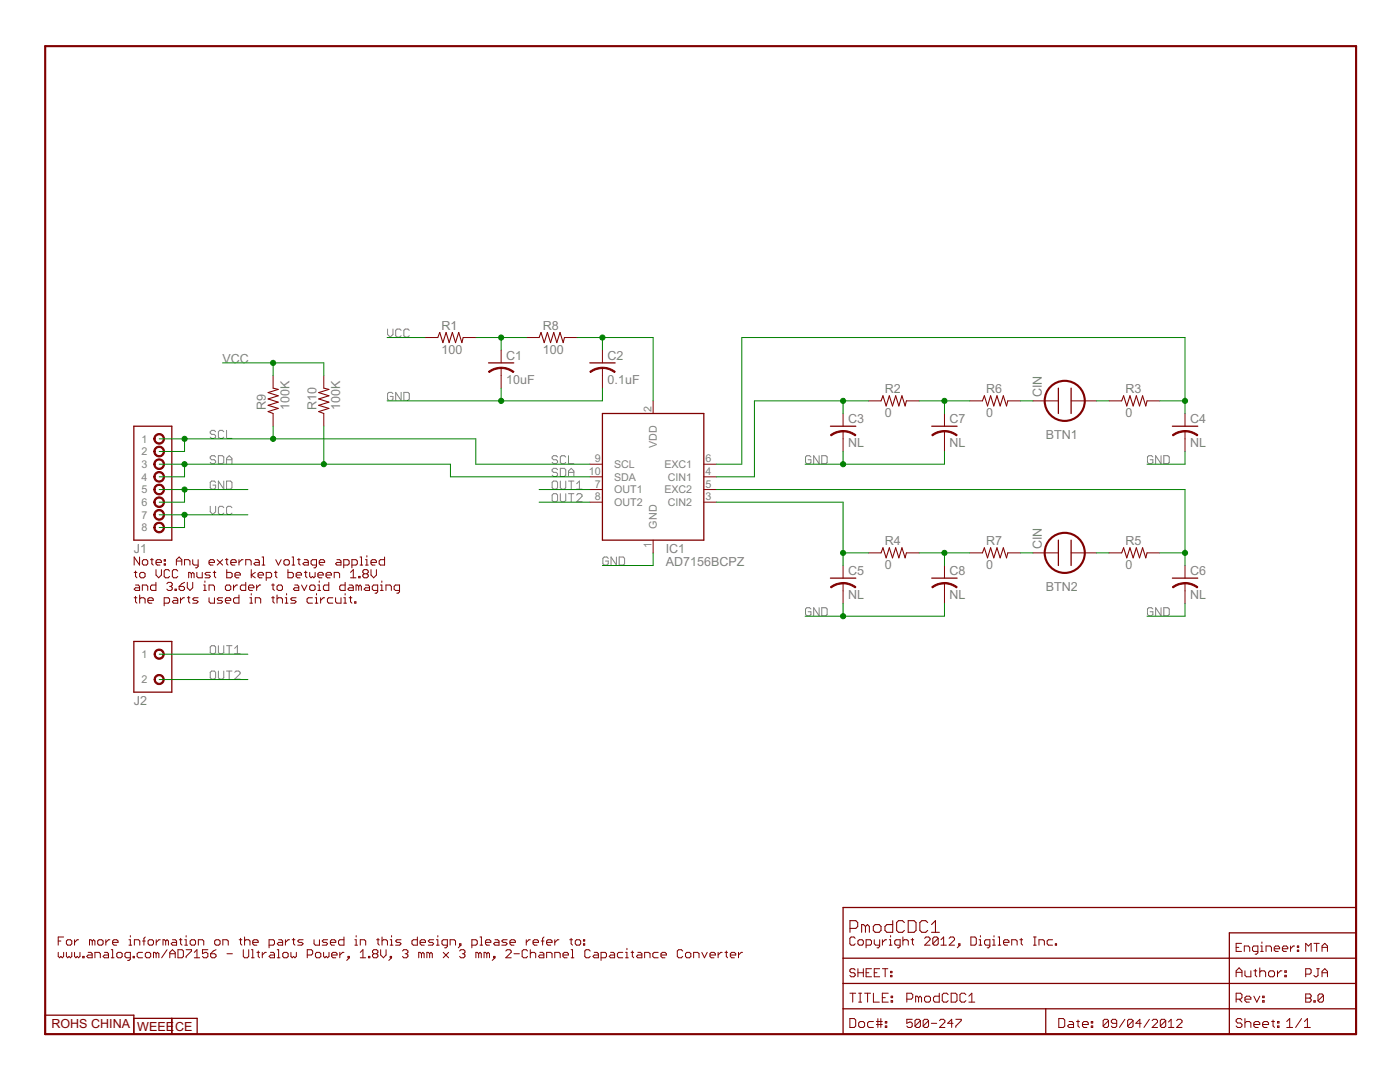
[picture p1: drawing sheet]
<svg xmlns="http://www.w3.org/2000/svg" width="279mm" height="216mm" viewBox="0 0 279 216" stroke-linecap="round" stroke-linejoin="round" font-family="sans-serif">
<defs><g id="words">
<g font-size="2.8" fill="#808080">
<text x="88.1" y="65.9">R1</text>
<text x="108.4" y="65.9">R8</text>
<text x="88.1" y="70.6">100</text>
<text x="101" y="71.8">C1</text>
<text x="108.4" y="70.6">100</text>
<text x="121.2" y="71.8">C2</text>
<text x="44.4" y="72.4">VCC</text>
<text x="101" y="76.6">10uF</text>
<text x="121.2" y="76.6">0.1uF</text>
<text x="53" y="81.8" transform="rotate(-90 53 81.8)">R9</text>
<text x="57.8" y="81.8" transform="rotate(-90 57.8 81.8)">100K</text>
<text x="63.1" y="81.8" transform="rotate(-90 63.1 81.8)">R10</text>
<text x="67.9" y="81.8" transform="rotate(-90 67.9 81.8)">100K</text>
<text x="176.6" y="83.3">0</text>
<text x="176.6" y="78.5">R2</text>
<text x="196.8" y="83.3">0</text>
<text x="196.8" y="78.5">R6</text>
<text x="208" y="79.2" transform="rotate(-90 208 79.2)">CIN</text>
<text x="224.6" y="83.3">0</text>
<text x="224.6" y="78.5">R3</text>
<text x="169.3" y="89.2">NL</text>
<text x="169.3" y="84.4">C3</text>
<text x="189.5" y="89.2">NL</text>
<text x="189.5" y="84.4">C7</text>
<text x="208.7" y="87.6">BTN1</text>
<text x="237.5" y="89.2">NL</text>
<text x="237.5" y="84.4">C4</text>
<text x="26.7" y="110.3">J1</text>
<text x="132.9" y="112.8">AD7156BCPZ</text>
<text x="132.9" y="110.3">IC1</text>
<text x="176.6" y="113.6">0</text>
<text x="176.6" y="108.8">R4</text>
<text x="196.8" y="113.6">0</text>
<text x="196.8" y="108.8">R7</text>
<text x="208" y="109.6" transform="rotate(-90 208 109.6)">CIN</text>
<text x="224.6" y="113.6">0</text>
<text x="224.6" y="108.8">R5</text>
<text x="169.3" y="119.5">NL</text>
<text x="169.3" y="114.7">C5</text>
<text x="189.5" y="119.5">NL</text>
<text x="189.5" y="114.7">C8</text>
<text x="208.7" y="117.9">BTN2</text>
<text x="237.5" y="119.5">NL</text>
<text x="237.5" y="114.7">C6</text>
<text x="26.7" y="140.6">J2</text>
</g>
<g font-size="2.8" fill="#800000">
<text x="10.3" y="205.1">ROHS CHINA</text>
<text x="27.3" y="205.7">WEEE</text>
<text x="34.9" y="205.7">CE</text>
</g>
<g font-size="2.4" fill="#808080">
<text x="130" y="82.2" transform="rotate(-90 130 82.2)">2</text>
<text x="28.3" y="88.3">1</text>
<text x="131.1" y="89.3" transform="rotate(-90 131.1 89.3)">VDD</text>
<text x="28.3" y="90.9">2</text>
<text x="28.3" y="93.4">3</text>
<text x="28.3" y="95.9">4</text>
<text x="117.5" y="94.8">10</text>
<text x="118.7" y="92.3">9</text>
<text x="122.6" y="93.4">SCL</text>
<text x="122.6" y="95.9">SDA</text>
<text x="132.6" y="93.4">EXC1</text>
<text x="133.3" y="95.9">CIN1</text>
<text x="140.8" y="92.3">6</text>
<text x="140.8" y="94.8">4</text>
<text x="28.3" y="98.4">5</text>
<text x="28.3" y="101">6</text>
<text x="118.7" y="97.3">7</text>
<text x="118.7" y="99.8">8</text>
<text x="122.6" y="98.4">OUT1</text>
<text x="122.6" y="101">OUT2</text>
<text x="132.6" y="98.4">EXC2</text>
<text x="133.3" y="101">CIN2</text>
<text x="140.8" y="97.3">5</text>
<text x="140.8" y="99.8">3</text>
<text x="28.3" y="103.5">7</text>
<text x="28.3" y="106">8</text>
<text x="131.1" y="105.5" transform="rotate(-90 131.1 105.5)">GND</text>
<text x="130" y="109.3" transform="rotate(-90 130 109.3)">1</text>
<text x="28.3" y="131.3">1</text>
<text x="28.3" y="136.4">2</text>
</g>
</g></defs>
<g fill="none" stroke="#808080" stroke-width=".2">
<path d="M77.3 65.7v1l.6 .6 .5-.6v-1M78.4 78.5l-.3-.2h-.5l-.3 .2v1.1l.3 .3h.5l.3-.3v-.5h-.5M80.1 65.9l-.3-.2h-.6l-.2 .2v1.1l.2 .3h.6l.3-.3M80.1 78.3v1.6l-1.1-1.6v1.6M80.6 78.3h.8l.3 .2v1.1l-.3 .3h-.8zM81.7 65.9l-.3-.2h-.5l-.3 .2v1.1l.3 .3h.5l.3-.3M43 91.2l-.2-.3h-.6l-.2 .3v.3l.2 .2h.6l.2 .3v.3l-.2 .2h-.6l-.2-.2M43 86.1l-.2-.2h-.6l-.2 .2v.3l.2 .3h.6l.2 .3v.2l-.2 .3h-.6l-.2-.3M43 96.2l-.2-.2h-.6l-.2 .2v1.1l.2 .3h.6l.2-.3v-.5h-.5M43.6 90.9h.8l.3 .3v1.1l-.3 .2h-.8zM44.7 86.1l-.3-.2h-.5l-.3 .2v1.1l.3 .3h.5l.3-.3M44.7 96v1.6l-1.1-1.6v1.6"/>
<path d="M45.2 91.7h1.1M45.2 85.9v1.6h1.1M45.2 92.5v-1l.5-.6 .6 .6v1M45.2 96h.8l.3 .2v1.1l-.3 .3h-.8zM110.2 96.2l.3-.2h.5l.3 .2v1.1l-.3 .3h-.5l-.3-.3zM110.5 98.5h.5l.3 .3v1.1l-.3 .2h-.5l-.3-.2v-1.1zM111.3 91.2l-.3-.3h-.5l-.3 .3v.3l.3 .2h.5l.3 .3v.3l-.3 .2h-.5l-.3-.2M111.3 93.7l-.3-.2h-.5l-.3 .2v.3l.3 .3h.5l.3 .2v.3l-.3 .3h-.5l-.3-.3M111.8 93.5h.8l.3 .2v1.1l-.3 .3h-.8zM111.8 96v1.3l.3 .3h.5l.3-.3v-1.3M111.8 98.5v1.4l.3 .2h.5l.3-.2v-1.4M112.9 91.2l-.3-.3h-.5l-.3 .3v1.1l.3 .2h.5l.3-.2"/>
<path d="M113.5 90.9v1.6h1M113.5 95.1v-1.1l.5-.5 .5 .5v1.1M113.5 94.3h1M113.5 96h1M113.5 98.5h1M114 96v1.6M114 98.5v1.6M115.1 97.6h1.1M115.1 96.5l.5-.5v1.6M115.1 98.8l.3-.3h.5l.3 .3v.2l-1.1 1.1h1.1M161.8 91.2l-.2-.3h-.6l-.2 .3v1.1l.2 .2h.6l.2-.2v-.6h-.5M163.5 90.9v1.6l-1.1-1.6v1.6"/>
<path d="M164 90.9h.8l.3 .3v1.1l-.3 .2h-.8zM230.1 91.2l-.3-.3h-.5l-.3 .3v1.1l.3 .2h.5l.3-.2v-.6h-.6M231.7 90.9v1.6l-1.1-1.6v1.6M232.3 90.9h.8l.2 .3v1.1l-.2 .2h-.8zM42 101v1.1l.5 .6 .5-.6v-1.1M44.7 101.3l-.3-.3h-.5l-.3 .3v1.1l.3 .3h.5l.3-.3M46.3 101.3l-.3-.3h-.5l-.3 .3v1.1l.3 .3h.5l.3-.3M121.4 111.4l-.3-.3h-.5l-.3 .3v1.1l.3 .3h.5l.3-.3v-.5h-.6M123 111.1v1.7l-1.1-1.7v1.7M123.6 111.1h.8l.3 .3v1.1l-.3 .3h-.8zM42 134.2l.2-.3h.6l.2 .3v1l-.2 .3h-.6l-.2-.3zM42.2 128.8h.6l.2 .3v1.1l-.2 .3h-.6l-.2-.3v-1.1z"/>
<path d="M43.6 128.8v1.4l.3 .3h.5l.3-.3v-1.4M43.6 133.9v1.3l.3 .3h.5l.3-.3v-1.3M45.2 128.8h1.1M45.2 133.9h1.1M45.7 128.8v1.7M45.7 133.9v1.6M46.8 130.5h1.1M46.8 134.2l.3-.3h.5l.3 .3v.2l-1.1 1.1h1.1M46.8 129.4l.6-.6v1.7M161.8 121.5l-.2-.2h-.6l-.2 .2v1.1l.2 .3h.6l.2-.3v-.5h-.5M163.5 121.3v1.6l-1.1-1.6v1.6M164 121.3h.8l.3 .2v1.1l-.3 .3h-.8z"/>
<path d="M230.1 121.5l-.3-.2h-.5l-.3 .2v1.1l.3 .3h.5l.3-.3v-.5h-.6M231.7 121.3v1.6l-1.1-1.6v1.6M232.3 121.3h.8l.2 .2v1.1l-.2 .3h-.8z"/>
</g>
<g fill="none" stroke="#800000" stroke-width=".2">
<path d="M54.5 74.9v2.5M64.6 74.9v2.5M84.8 67.4h2.6M92.4 67.4h2.6M100 69.9v2.5M100 73.4v4M105.1 67.4h2.5M112.6 67.4h2.6M120.2 69.9v2.5M120.2 73.4v4M130.3 80v2.5M173.3 80h2.5"/>
<path d="M180.9 80h2.5M193.5 80h2.6M201.1 80h2.5M206.2 80h5M213.8 80h5M221.3 80h2.6M228.9 80h2.6M54.5 82.5v2.5M64.6 82.5v2.5M117.7 92.6h2.5M117.7 97.7h2.5M117.7 95.1h2.5"/>
<path d="M140.5 92.6h2.5M140.5 97.7h2.5M140.5 95.1h2.5M168.3 82.5v2.5M168.3 86v4.1M188.5 82.5v2.5M188.5 86v4.1M236.5 82.5v2.5M236.5 86v4.1M26.8 114.2h.5M26.8 119.3h.5M27.1 116.7h.5l.3 .3v.8h-.8l-.3-.2 .3-.3h.8"/>
<path d="M27.1 113.9v1.1l.2 .3M27.1 119v1.1l.2 .3M27.9 111.1v1.7l-1.1-1.7v1.7M27.9 114.5l.3-.3h.5l.3 .3v.5l-.3 .3h-.5l-.3-.3zM27.9 119.5l.3-.2h.5l.3 .2v.9M27.9 118.7v1.7M28.4 112l.3-.3h.5l.3 .3v.5l-.3 .3h-.5l-.3-.3zM28.4 117.8v-1.1h.8l.3 .3v.8M29.5 119.8h1.1v-.3l-.3-.2h-.5l-.3 .2v.6l.3 .3h.5M30 111.7h.6M30.3 111.4v1.1l.3 .3M31.1 116.2v1.6h-.8l-.3-.2v-.6l.3-.3h.8"/>
<path d="M31.1 112.2h1.1v-.2l-.3-.3h-.5l-.3 .3v.5l.3 .3h.5M31.1 113.7v1l.6 .6 .5-.6v-1M32.8 112.5h.2v.3h-.2zM32.8 111.7h.2v.3h-.2zM33.3 116.5l.3-.3h.5l.3 .3v.2l-.3 .3M33.8 113.9l-.2-.2h-.6l-.2 .2v1.1l.2 .3h.6l.2-.3M33.8 117h.3M34.1 117l.3 .3v.3l-.3 .2h-.5l-.3-.2M34.6 119.3h.6l.3 .2v.9h-.9l-.2-.3 .2-.3h.9M34.9 117.6h.3v.2h-.3zM35.2 112h1.1M35.2 112.8v-1.1l.6-.6 .5 .6v1.1"/>
<path d="M35.5 113.9l-.3-.2h-.6l-.2 .2v1.1l.2 .3h.6l.3-.3M35.8 117h.8l.2 .3v.3l-.2 .2h-.6l-.2-.2zM36 119.3v1.1M36.8 112.8v-1.1h.8l.3 .3v.8M36.8 116.2l-.5 .3-.5 .5M36.8 119.3h-.2l-.6 .5M37.4 116.2v1.1l.5 .5 .6-.5v-1.1M37.4 119.3h.5M37.7 119v1.1l.2 .3M38.2 114.5l-.3-.3h-.2v1.1M38.2 114.5v.8M38.2 114.5l.3-.3 .2 .3v.8"/>
<path d="M38.5 111.7v.8l.2 .3h.8M39.3 114.2v.8l.2 .3h.9v-1.1M39.5 111.7v1.3l-.2 .3h-.3M39.5 119.3h-.8l-.2 .2 .2 .3h.6l.2 .3-.2 .3h-.8M40.6 116.7h.3v1.1M40.6 117.8h.6M40.9 115.9v.3M41.7 112.2h1.1v-.2l-.3-.3h-.5l-.3 .3v.5l.3 .3h.5M41.7 117.8v-1.1h.8l.3 .3v.8M41.7 119.3v.8l.3 .3h.8v-1.1M42 114.2h-.8l-.3 .3 .3 .2h.5l.3 .3-.3 .3h-.8M42.5 114.2h.6"/>
<path d="M42.8 113.9v1.1l.3 .3M43.3 111.7l1.1 1.1M44.4 111.7l-1.1 1.1M44.4 119.3h-.8l-.3 .2 .3 .3h.6l.2 .3-.2 .3h-.9M45 111.7h.5M45 119.8h1.1v-.3l-.3-.2h-.5l-.3 .2v.6l.3 .3h.5M45 117l.3-.3h.5l.3 .3v.6l-.3 .2h-.5l-.3-.2zM45.3 111.4v1.1l.2 .3M45.3 113.7v1.6h.8l.2-.3v-.5l-.2-.3h-.8M46.1 112.2h1v-.2l-.2-.3h-.6l-.2 .3v.5l.2 .3h.6M46.6 116.7v1.1M46.9 114.7h1.1v-.2l-.3-.3h-.5l-.3 .3v.5l.3 .3h.5"/>
<path d="M47.4 116.7h-.3l-.5 .6M47.7 111.7v1.1M47.7 118.7v1.7h-.8l-.3-.3v-.6l.3-.2h.8M48.5 111.7h-.3l-.5 .5M49 112.8v-1.1h.9l.2 .3v.8M49 116.2v1.6h-.8l-.2-.2v-.6l.2-.3h.8M49.6 117.3h1.1v-.3l-.3-.3h-.5l-.3 .3v.6l.3 .2h.5M49.9 119.3h.2v1.1M50.1 113.7v1.6M50.1 118.4v.3M50.9 111.7h.6l.3 .3v.8h-.9l-.2-.3 .2-.3h.9M50.9 114.2l-.8 .5 .8 .6"/>
<path d="M51.2 116.7v1.1M51.5 114.7h1.1v-.2l-.3-.3h-.5l-.3 .3v.5l.3 .3h.5M52 116.7h-.2l-.6 .6M52.3 112.8h.6M52.3 111.1h.3v1.7M53.1 115.3h.8l.3-.3v-.5l-.3-.3h-.8v1.6M54.2 116.7h.6M54.2 119.3h.6M54.5 116.5v1.1l.3 .2M54.5 119v1.1l.3 .3M54.8 114.2h.5M55 111.7l.6 1.1 .5-1.1"/>
<path d="M55 113.9v1.1l.3 .3M55.3 119.5l.3-.2h.5l.3 .2v.9M55.3 118.7v1.7M55.6 116.7h.5l.3 .3v.6l-.3 .2h-.5l-.3-.2v-.6zM56.9 111.7h.6l.2 .3v.5l-.2 .3h-.6l-.2-.3v-.5zM56.9 119.3h.3v1.1M57.2 118.4v.3M57.5 113.7v1.6h.8l.2-.3v-.5l-.2-.3h-.8M58.3 112.8h.5M58.3 111.1h.2v1.7M58.8 116.7h.6l.2 .3v.8h-.8l-.3-.2 .3-.3h.8M59.1 114.7h1.1v-.2l-.3-.3h-.5l-.3 .3v.5l.3 .3h.5"/>
<path d="M59.1 119.3h-.8l-.3 .2 .3 .3h.5l.3 .3-.3 .3h-.8M59.4 111.7h.5M59.6 111.4v1.1l.3 .3M60.2 116.7l.5 1.1 .6-1.1M60.7 111.7h.6l.2 .3v.8h-.8l-.2-.3 .2-.3h.8M60.7 114.2h.6M61 113.9v1.1l.3 .3M61.8 114.2v.8l.3 .3 .3-.3 .2 .3 .3-.3v-.8M62.1 116.7h.5l.3 .3v.6l-.3 .2h-.5l-.3-.2v-.6zM62.4 119.3h-.9l-.2 .2v.6l.2 .3h.9M62.9 119.3h.3v1.1M63.2 112.8h-.8l-.3-.3v-.5l.3-.3h.8v1.3l-.3 .3h-.3"/>
<path d="M63.2 118.4v.3M63.4 116.7h.3v1.1M63.4 114.7h1.1v-.2l-.2-.3h-.6l-.3 .3v.5l.3 .3h.6M63.4 117.8h.6M63.7 112.2h1.1v-.2l-.3-.3h-.5l-.3 .3v.5l.3 .3h.5M63.7 115.9v.3M64 119.3v1.1M64.8 119.3h-.3l-.5 .5M65.1 114.7h1v-.2l-.2-.3h-.6l-.2 .3v.5l.2 .3h.6M65.6 116.2v1.6h-.8l-.3-.2v-.6l.3-.3h.8M66.4 119.3h-.8l-.3 .2v.6l.3 .3h.8M66.7 115.3v-1.1h.8l.3 .3v.8"/>
<path d="M67 119.3v.8l.2 .3h.9v-1.1M67.2 111.7h.6l.3 .3v.8h-.9l-.2-.3 .2-.3h.9M68.6 112.8h.8l.3-.3v-.5l-.3-.3h-.8v1.6M68.6 119.3h.3v1.1M68.9 116.2v1.6h-.8l-.3-.2v-.6l.3-.3h.8M68.9 118.4v.3M69.7 116.7h.5l.3 .3v.8h-.8l-.3-.2 .3-.3h.8M69.7 119.3h.5M70 115.3h1M70 114.2l.5-.5v1.6M70 119v1.1l.2 .3M70.2 112.8h.8l.3-.3v-.5l-.3-.3h-.8v1.6"/>
<path d="M71.6 115h.3v.3h-.3zM71.6 117v.8M71.6 117l-.3-.3h-.2v1.1M71.6 117l.3-.3 .2 .3v.8M71.9 112.8h.5M71.9 111.1h.2v1.7M72.7 114.5l-.3 .2v.3l.3 .3h.5l.3-.3v-.3l-.3-.2M72.7 114.5l-.3-.3v-.3l.3-.2h.5l.3 .2v.3l-.3 .3M72.7 114.5h.5M72.9 112.8h.6M72.9 111.7h.3v1.1M72.9 116.7h.6l.2 .3v.8h-.8l-.2-.2 .2-.3h.8"/>
<path d="M73.2 110.9v.2M74 112.2h1.1v-.2l-.3-.3h-.5l-.3 .3v.5l.3 .3h.5M74 113.7v1l.6 .6 .5-.6v-1M75.4 117.8h-.8l-.3-.2v-.6l.3-.3h.8v1.4l-.3 .3h-.3M75.9 116.7h.3v1.1M75.9 117.8h.6M76.2 115.9v.3M76.8 111.1v1.7h-.9l-.2-.3v-.5l.2-.3h.9M77 117.8v-1.1h.8l.3 .3v.8M79.7 117.8h-.8l-.2-.2v-.6l.2-.3h.8v1.4l-.2 .3h-.3M117.7 100.2h2.5M130.3 107.8v2.5"/>
<path d="M140.5 100.2h2.5M168.3 112.8v2.6M168.3 116.4v4M173.3 110.3h2.5M180.9 110.3h2.5M188.5 112.8v2.6M188.5 116.4v4M193.5 110.3h2.6M201.1 110.3h2.5M206.2 110.3h5M213.8 110.3h5M221.3 110.3h2.6"/>
<path d="M228.9 110.3h2.6M236.5 112.8v2.6M236.5 116.4v4M32.8 120.4h.8l.2-.3v-.6l-.2-.2h-.8v1.6M49.9 120.4h.5M50.9 120.4v-1.1h.9l.2 .2v.9M56.9 120.4h.6M62.9 120.4h.5M68.6 120.4h.6M70.8 120.1h.2v.3h-.2zM11.6 190v.8l.3 .3 .2-.3 .3 .3 .3-.3v-.8M11.6 187.8h.5"/>
<path d="M12.7 187h-1.1v1.6M13.3 187.8l.2-.3h.6l.2 .3v.5l-.2 .3h-.6l-.2-.3zM13.3 190v.8l.2 .3 .3-.3 .3 .3 .2-.3v-.8M14.9 187.5v1.1M14.9 190v.8l.3 .3 .2-.3 .3 .3 .3-.3v-.8M15.7 187.5h-.3l-.5 .5M16.5 190.8h.3v.3h-.3zM17.6 190h.5l.3 .3v.8h-.8l-.3-.3 .3-.2h.8M18.4 187.8l-.3-.3h-.2v1.1M18.4 187.8v.8M18.4 187.8l.3-.3 .2 .3v.8M18.9 191.1v-1.1h.9l.2 .3v.8"/>
<path d="M19.5 187.8l.3-.3h.5l.3 .3v.5l-.3 .3h-.5l-.3-.3zM20.8 190h.6l.3 .3v.8h-.9l-.2-.3 .2-.2h.9M21.1 187.5v1.1M21.9 187.5h-.2l-.6 .5M22.2 189.5h.3v1.6M22.2 191.1h.6M22.5 188h1.1v-.2l-.3-.3h-.5l-.3 .3v.5l.3 .3h.5M23.6 190h.5l.3 .3v.5l-.3 .3h-.5l-.3-.3v-.5zM25.7 188.6h.6M25.7 187.5h.3v1.1M26 186.7v.3M26 191.1h-.8l-.3-.3v-.5l.3-.3h.8v1.4l-.3 .2h-.2"/>
<path d="M26.6 190.8h.2v.3h-.2zM26.8 188.6v-1.1h.8l.3 .3v.8M28.4 187.8h.6M28.4 190h-.8l-.2 .3v.5l.2 .3h.8M29 187l-.3 .2v1.4M29.3 190h.5l.3 .3v.5l-.3 .3h-.5l-.3-.3v-.5zM29.5 187.8l.3-.3h.6l.2 .3v.5l-.2 .3h-.6l-.3-.3zM31.2 190.3v.8M31.2 190.3l-.3-.3h-.3v1.1M31.2 190.3l.2-.3 .3 .3v.8M31.2 187.5v1.1M32 187.5h-.3l-.5 .5"/>
<path d="M33.1 187.8l-.3-.3h-.3v1.1M33.1 187.8v.8M33.1 187.8l.2-.3 .3 .3v.8M33.3 189.5l-1 1.6M33.9 191.1v-1.1l.5-.5 .6 .5v1.1M33.9 190.3h1.1M34.4 187.5h.6l.2 .3v.8h-.8l-.2-.3 .2-.3h.8M35.5 189.5h.8l.3 .3v1l-.3 .3h-.8zM35.8 187.5h.5M36 187.2v1.1l.3 .3M36.9 188.6h.5M36.9 187.5h.2v1.1"/>
<path d="M37.1 186.7v.3M37.1 189.5h1.1v.3l-1.1 1v.3M38 187.8l.2-.3h.6l.2 .3v.5l-.2 .3h-.6l-.2-.3zM38.8 191.1h1.1M38.8 190l.5-.5v1.6M39.6 188.6v-1.1h.8l.3 .3v.8M41.5 189.5h-1.1v.8l.5-.3h.3l.3 .3v.5l-.3 .3h-.5l-.3-.3M42 190.3h.8l.3 .3v.2l-.3 .3h-.5l-.3-.3zM42.8 187.8l.3-.3h.5l.3 .3v.5l-.3 .3h-.5l-.3-.3zM43.1 189.5l-.5 .3-.6 .5M44.5 188.6v-1.1h.8l.3 .3v.8M45.3 190.3h1.1"/>
<path d="M47.7 187.5h.6M48 187.2v1.1l.3 .3M48.6 189.5v1.3l.2 .3h.6l.2-.3v-1.3M48.8 187.8l.3-.3h.5l.3 .3v.8M48.8 187v1.6M50.2 189.5h.2v1.6M50.2 191.1h.5M50.4 188h1.1v-.2l-.2-.3h-.6l-.3 .3v.5l.3 .3h.6M51.3 190h.5M51.5 189.8v1l.3 .3M52.3 190v1.1M53.1 190h-.2l-.6 .6"/>
<path d="M53.7 188.6h.8l.3-.3v-.5l-.3-.3h-.8v1.6M54 190h.5l.3 .3v.8h-.8l-.3-.3 .3-.2h.8M55.3 191.1h.6M55.3 189.5h.3v1.6M55.6 187.5h.6l.2 .3v.8h-.8l-.3-.3 .3-.3h.8M56.7 190h.5l.3 .3v.5l-.3 .3h-.5l-.3-.3v-.5zM57 187.5v1.1M57.8 187.5h-.3l-.5 .5M58.1 190v.8l.2 .3 .3-.3 .3 .3 .2-.3v-.8M58.3 187.5h.6M58.6 187.2v1.1l.3 .3M60.5 187.5h-.8l-.3 .3 .3 .2h.5l.3 .3-.3 .3h-.8"/>
<path d="M61.3 190.6h.8l.3-.3v-.5l-.3-.3h-.8v1.6M62.7 187.5v.8l.2 .3h.9v-1.1M63.2 190h.6l.2 .3v.5l-.2 .3h-.6l-.3-.3v-.5zM64.6 190v.8l.2 .3 .3-.3 .3 .3 .3-.3v-.8M65.4 187.5h-.8l-.3 .3 .3 .2h.5l.3 .3-.3 .3h-.8M65.9 188h1.1v-.2l-.3-.3h-.5l-.3 .3v.5l.3 .3h.5M66.2 190.6h1.1v-.3l-.3-.3h-.5l-.3 .3v.5l.3 .3h.5M67.8 190v1.1M68.6 187v1.6h-.8l-.2-.3v-.5l.2-.3h.8M68.6 190h-.2l-.6 .6M69.4 190.8h.3v.3h-.3zM69.7 191.1l-.5 .5"/>
<path d="M70.8 188.6h.6M70.8 187.5h.3v1.1M71.1 186.7v.3M71.9 188.6v-1.1h.8l.3 .3v.8M71.9 191.1h1.1M71.9 190l.5-.5v1.6M73.5 190.8h.3v.3h-.3zM74.6 190.3l-.3-.3v-.2l.3-.3h.6l.2 .3v.2l-.2 .3M74.6 190.3l-.3 .3v.2l.3 .3h.6l.2-.3v-.2l-.2-.3M74.6 190.3h.6M75.2 187.5h.5M75.4 187.2v1.1l.3 .3"/>
<path d="M76 189.5v1.1l.5 .5 .5-.5v-1.1M76.2 187.8l.3-.3h.5l.3 .3v.8M76.2 187v1.6M77.9 188.6h.5M77.9 187.5h.2v1.1M77.9 190.8h.2v.3h-.2zM78.1 186.7v.3M78.1 191.1l-.5 .5M80 187.5h-.8l-.2 .3 .2 .2h.6l.2 .3-.2 .3h-.8M80.3 189.8l.3-.3h.5l.3 .3v.2l-.3 .3M80.9 190.3h.2M81.1 190.3l.3 .3v.2l-.3 .3h-.5l-.3-.3"/>
<path d="M83.3 187v1.6h-.8l-.3-.3v-.5l.3-.3h.8M83.8 188h1.1v-.2l-.2-.3h-.6l-.3 .3v.5l.3 .3h.6M84.1 190.3l-.3-.3h-.2v1.1M84.1 190.3v.8M84.1 190.3l.3-.3 .2 .3v.8M85.7 190.3l-.2-.3h-.3v1.1M85.7 190.3v.8M85.7 190.3l.3-.3 .3 .3v.8M86.6 187.5h-.9l-.2 .3 .2 .2h.6l.3 .3-.3 .3h-.8M87.1 188.6h.6M87.1 187.5h.3v1.1M87.4 186.7v.3"/>
<path d="M88.5 190l1 1.1M89.3 188.6h-.8l-.3-.3v-.5l.3-.3h.8v1.3l-.3 .3h-.3M89.5 190l-1 1.1M89.8 188.6v-1.1h.8l.3 .3v.8M91.7 188.3h.3v.3h-.3zM91.7 189.8l.3-.3h.5l.3 .3v.2l-.3 .3M92 188.6l-.5 .5M92.3 190.3h.2M92.5 190.3l.3 .3v.2l-.3 .3h-.5l-.3-.3M94.2 188.6h.8l.2-.3v-.5l-.2-.3h-.8v1.6M95.5 190.3l-.3-.3h-.2v1.1M95.5 190.3v.8"/>
<path d="M95.5 190.3l.3-.3 .3 .3v.8M95.8 187h.3v1.6M95.8 188.6h.5M96.9 188h1.1v-.2l-.3-.3h-.5l-.3 .3v.5l.3 .3h.5M97.2 190.3l-.3-.3h-.3v1.1M97.2 190.3v.8M97.2 190.3l.2-.3 .3 .3v.8M98.5 190.8h.3v.3h-.3zM98.8 187.5h.5l.3 .3v.8h-.8l-.3-.3 .3-.3h.8M98.8 191.1l-.6 .5M100.9 189.8l.3-.3h.6l.2 .3v.2l-1.1 1.1h1.1M101.2 187.5h-.8l-.3 .3 .3 .2h.5l.3 .3-.3 .3h-.8"/>
<path d="M101.8 188h1v-.2l-.2-.3h-.6l-.2 .3v.5l.2 .3h.6M102.6 190.3h1.1M105 187.5v1.1M105.3 189.8l-.3-.3h-.5l-.3 .3v1l.3 .3h.5l.3-.3M105.8 187.5h-.2l-.6 .5M105.8 190.3l.3-.3h.6l.2 .3v.8M105.8 189.5v1.6M106.4 188h1.1v-.2l-.3-.3h-.5l-.3 .3v.5l.3 .3h.5M107.7 190h.6l.2 .3v.8h-.8l-.2-.3 .2-.2h.8M108 187.8h.6M108.6 187l-.3 .2v1.4M109.1 188h1.1v-.2l-.3-.3h-.5l-.3 .3v.5l.3 .3h.5"/>
<path d="M109.1 191.1v-1.1h.8l.3 .3v.8M110.7 187.5v1.1M110.7 191.1v-1.1h.8l.3 .3v.8M111.5 187.5h-.2l-.6 .5M112.4 190.6h1v-.3l-.2-.3h-.6l-.2 .3v.5l.2 .3h.6M113.7 187.5h.6M114 187.2v1.1l.3 .3M114 191.1h.5M114 189.5h.3v1.6M114.8 187.8l.3-.3h.5l.3 .3v.5l-.3 .3h-.5l-.3-.3zM116.4 188.3h.3v.3h-.3zM116.4 187.5h.3v.3h-.3z"/>
<path d="M117.8 189.8l-.3-.3h-.5l-.3 .3v1l.3 .3h.5l.3-.3M118.6 190h.5l.3 .3v.8h-.8l-.3-.3 .3-.2h.8M120 191.1h.8l.2-.3v-.5l-.2-.3h-.8v1.6M121.9 190h.5l.3 .3v.8h-.8l-.3-.3 .3-.2h.8M124.3 190h-.8l-.3 .3v.5l.3 .3h.8M124.8 191.1h.6M124.8 190h.3v1.1M125.1 189.2v.3M125.9 190h.6M126.2 189.8v1l.3 .3M127.3 190h.5l.3 .3v.8h-.8l-.3-.3 .3-.2h.8M128.7 191.1v-1.1h.8l.2 .3v.8"/>
<path d="M131.4 190h-.8l-.3 .3v.5l.3 .3h.8M131.9 190.6h1.1v-.3l-.3-.3h-.5l-.3 .3v.5l.3 .3h.5M136.2 189.8l-.2-.3h-.6l-.2 .3v1l.2 .3h.6l.2-.3M136.8 190.3l.3-.3h.5l.3 .3v.5l-.3 .3h-.5l-.3-.3zM138.4 191.1v-1.1h.8l.3 .3v.8M140.1 190l.5 1.1 .5-1.1M141.7 190.6h1.1v-.3l-.3-.3h-.6l-.2 .3v.5l.2 .3h.6M143.3 190v1.1M144.1 190h-.3l-.5 .6M144.7 190h.5M144.9 189.8v1l.3 .3M145.8 190.6h1v-.3l-.2-.3h-.6l-.2 .3v.5l.2 .3h.6"/>
<path d="M147.4 190v1.1M148.2 190h-.3l-.5 .6M169.6 198.2h1.2M170.2 198.2v1.8M170.7 193.5l-.3-.2h-.5l-.3 .2v.3l.3 .3h.5l.3 .3v.2l-.3 .3h-.5l-.3-.3M170.7 187.2l-.3-.2h-.5l-.3 .2v1.1l.3 .3h.5l.3-.3M171.2 194.1h1.1M171.2 187.8l.3-.3h.5l.3 .3v.5l-.3 .3h-.5l-.3-.3zM171.2 193.3v1.6M171.4 200h.6M171.4 198.2h.6M171.7 198.2v1.8"/>
<path d="M172.3 193.3v1.6M172.6 198.2h1.1M172.8 194.1h.6M172.8 188.6h.9l.2-.3v-.5l-.2-.3h-.9v1.6M173.1 198.2v1.8M173.9 193.3h-1.1v1.6h1.1M174.3 198.2v1.8h1.2M174.5 194.1h.5M174.5 187.5v.8l.3 .3h.8M175.6 193.3h-1.1v1.6h1.1M175.6 187.5v1.3l-.3 .3h-.3M176.1 199.1h.6"/>
<path d="M176.1 193.3h1.1M176.1 187.5v1.1M176.7 193.3v1.6M176.9 187.5h-.2l-.6 .5M177.3 198.2h-1.2v1.8h1.2M177.5 188.6h.5M177.5 187.5h.2v1.1M177.7 194.6h.3v.3h-.3zM177.7 193.8h.3v.3h-.3zM177.7 186.7v.3M177.8 199.7h.3v.3h-.3zM177.8 198.8h.3v.3h-.3z"/>
<path d="M179.6 188.6h-.8l-.2-.3v-.5l.2-.3h.8v1.3l-.2 .3h-.3M180.2 187.8l.3-.3h.5l.3 .3v.8M180.2 187v1.6M181 199.4h.9l.3-.3v-.6l-.3-.3h-.9v1.8M181.8 187.5h.6M182.1 187.2v1.1l.3 .3M183.3 199.1l.3-.3 .3 .3v.9M183.3 199.1l-.3-.3h-.3v1.2M183.3 199.1v.9M184.5 199.1l.3-.3h.6l.3 .3v.6l-.3 .3h-.6l-.3-.3zM184.5 187.2l.3-.2h.5l.3 .2v.3l-1.1 1.1h1.1M187.2 187.2l-.2-.2h-.6l-.2 .2v1.1"/>
<path d="M187.2 187.2v1.1l-.2 .3h-.6l-.2-.3M187.2 187.2l-1 1.1M187.5 198.2v1.8h-.9l-.3-.3v-.6l.3-.3h.9M187.8 188.6h1.1M187.8 187.5l.5-.5v1.6M189.2 198.5l-.3-.3h-.6l-.3 .3v1.2l.3 .3h.6l.3-.3M189.4 187.2l.3-.2h.5l.3 .2v.3l-1.1 1.1h1.1M189.8 198.2h.9l.3 .3v1.2l-.3 .3h-.9zM191.3 188.3h.3v.3h-.3zM191.6 188.6l-.5 .5M192.8 198.5l-.3-.3h-.6l-.3 .3v1.2l.3 .3h.6l.3-.3M193.4 200h1.1"/>
<path d="M193.4 198.8l.6-.6v1.8M193.8 187h.8l.2 .2v1.1l-.2 .3h-.8zM195.4 188.6h.5M195.4 187.5h.3v1.1M195.7 186.7v.3M197.5 188.6h-.8l-.2-.3v-.5l.2-.3h.8v1.3l-.2 .3h-.3M198.1 188.6h.5M198.1 187.5h.3v1.1M198.4 186.7v.3M199.2 187h.3v1.6M199.2 188.6h.5M200.3 188h1.1v-.2l-.3-.3h-.5l-.3 .3v.5l.3 .3h.5"/>
<path d="M201.9 188.6v-1.1h.8l.3 .3v.8M203.5 187.5h.6M203.8 187.2v1.1l.3 .3M206.2 187h.6M206.2 188.6h.6M206.5 187v1.6M207.3 188.6v-1.1h.9l.2 .3v.8M210.1 187.5h-.9l-.2 .3v.5l.2 .3h.9M210.6 188.3h.3v.3h-.3zM246.7 189h.5M246.7 194.9v-1.2l.6-.6 .6 .6v1.2M246.7 199.4h.9l.3-.3v-.6l-.3-.3h-.9v1.8"/>
<path d="M246.7 194h1.2M247.3 199.4l.6 .6M247.8 188.2h-1.1v1.6h1.1M248.3 189.8v-1h.8l.3 .2v.8M248.5 199.4h1.1v-.3l-.3-.3h-.5l-.3 .3v.6l.3 .3h.5M248.5 193.7v.9l.3 .3h.8v-1.2M250.2 198.8l.6 1.2 .6-1.2M250.2 193.7h.6M250.5 193.4v1.2l.3 .3M251 189.8h-.8l-.2-.2v-.6l.2-.2h.8v1.3l-.2 .3h-.3M251.4 193.1v1.8M251.4 194l.3-.3h.6l.3 .3v.9"/>
<path d="M251.6 189.8h.5M251.6 188.8h.2v1M251.8 188v.2M252 199.7h.3v.3h-.3zM252 198.8h.3v.3h-.3zM252.7 189.8v-1h.8l.2 .2v.8M253.2 194l.3-.3h.6l.3 .3v.6l-.3 .3h-.6l-.3-.3zM254.3 189.3h1.1v-.3l-.3-.2h-.5l-.3 .2v.6l.3 .2h.5M255 193.7v1.2M255.8 193.7h-.3l-.5 .6M255.9 189.3h1.1v-.3l-.3-.2h-.5l-.3 .2v.6l.3 .2h.5M256.4 194.6h.3v.3h-.3z"/>
<path d="M256.4 193.7h.3v.3h-.3zM257.6 188.8v1M258.4 188.8h-.3l-.5 .5M258.9 188.8h.3v.2h-.3zM258.9 189.6h.3v.2h-.3zM260.6 189.8v-1.6l.5 .6 .6-.6v1.6M260.6 194.4h.8l.3-.3v-.6l-.3-.2h-.8v1.6M260.6 198.3h.8l.3 .3v.3l-.3 .3 .3 .2v.3l-.3 .3h-.8zM260.6 199.2h.8M262.2 199.7h.3v.3h-.3zM262.2 188.2h1.1M262.8 188.2v1.6"/>
<path d="M262.8 193.3h.5M263 193.3v1.3l-.2 .3h-.3l-.3-.3M263.8 189.8v-1l.6-.6 .5 .6v1M263.8 194.9v-1.1l.6-.5 .5 .5v1.1M263.8 189h1.1M263.8 194.1h1.1M264.1 198.6l-.3-.3h-.5l-.3 .3v1.1M264.1 198.6v1.1l-.3 .3h-.5l-.3-.3M264.1 198.6l-1.1 1.1M169.6 203.2h.9l.3 .3v1.2l-.3 .3h-.9zM171.4 204.1l.3-.3h.6l.3 .3v.6l-.3 .3h-.6l-.3-.3zM174.3 203.8h-.9l-.3 .3v.6l.3 .3h.9"/>
<path d="M174.9 203.8h1.2M174.9 204.4h1.2M175.2 203.2v1.8M175.8 203.2v1.8M176.7 204.7h.3v.3h-.3zM176.7 203.8h.3v.3h-.3zM182.1 203.4h-1.1v.8l.8-.3 .3 .3v.5l-.3 .3h-.5l-.3-.3M183.7 203.7l-.3-.3h-.5l-.3 .3v1M183.7 203.7v1l-.3 .3h-.5l-.3-.3M183.7 203.7l-1.1 1M185.3 203.7l-.3-.3h-.5l-.3 .3v1M185.3 203.7v1l-.3 .3h-.5l-.3-.3"/>
<path d="M185.3 203.7l-1.1 1M185.9 204.2h1M187.5 203.7l.3-.3h.5l.3 .3v.2l-1.1 1.1h1.1M190.2 204.2h-1.1l.8-.8v1.6M190.8 203.4h1v.3l-1 1v.3M211.3 203.2h.9l.3 .3v1.2l-.3 .3h-.9zM213.4 203.8h.6l.2 .3v.9h-.8l-.3-.3 .3-.3h.8M214.8 203.8h.6M215.1 203.5v1.2l.3 .3M216 204.4h1.2v-.3l-.3-.3h-.6l-.3 .3v.6l.3 .3h.6M217.8 204.7h.3v.3h-.3zM217.8 203.8h.3v.3h-.3z"/>
<path d="M221.2 203.7l-.2-.3h-.6l-.2 .3v1M221.2 203.7v1l-.2 .3h-.6l-.2-.3M221.2 203.7l-1 1M222.9 204.2h-.8l-.3-.3v-.2l.3-.3h.5l.3 .3v1l-.3 .3h-.5l-.3-.3M224.5 203.4l-1.1 1.6M226.1 203.7l-.3-.3h-.5l-.3 .3v1M226.1 203.7v1l-.3 .3h-.5l-.3-.3M226.1 203.7l-1.1 1M227.8 204.2h-1.1l.8-.8v1.6M229.4 203.4l-1.1 1.6M229.9 203.7l.3-.3h.5l.3 .3v.2l-1.1 1.1h1.1M232.6 203.7l-.2-.3h-.6l-.2 .3v1"/>
<path d="M232.6 203.7v1l-.2 .3h-.6l-.2-.3M232.6 203.7l-1 1M233.2 205h1.1M233.2 203.9l.5-.5v1.6M234.8 203.7l.3-.3h.5l.3 .3v.2l-1.1 1.1h1.1M247.9 203.5l-.3-.3h-.6l-.3 .3v.3l.3 .3h.6l.3 .3v.3l-.3 .3h-.6l-.3-.3M248.5 204.1l.3-.3h.5l.3 .3v.9M248.5 203.2v1.8M250.2 204.4h1.2v-.3l-.3-.3h-.6l-.3 .3v.6l.3 .3h.6M252 204.4h1.2v-.3l-.3-.3h-.6l-.3 .3v.6l.3 .3h.6M253.8 203.8h.6M254.1 203.5v1.2l.3 .3"/>
<path d="M255 204.7h.2v.3h-.2zM255 203.8h.2v.3h-.2zM256.8 205h1.2M256.8 203.8l.6-.6v1.8M259.8 203.2l-1.2 1.8M260.3 205h1.2M260.3 203.8l.6-.6v1.8"/>
</g>
<g fill="none" stroke="#800000" stroke-width=".21">
<path d="M54.5 77.4l1 .3-2 .6 2 .7-2 .6 2 .6-2 .7 2 .6-2 .6 1 .4M64.6 77.4l1 .3-2 .6 2 .7-2 .6 2 .6-2 .7 2 .6-2 .6 1 .4M87.4 67.4l.4-1.1 .6 2.1 .6-2.1 .6 2.1 .7-2.1 .6 2.1 .6-2.1 .7 2.1 .2-1M107.6 67.4l.4-1.1 .6 2.1 .6-2.1 .7 2.1 .6-2.1 .6 2.1 .7-2.1 .6 2.1 .2-1M175.8 80l.4-1 .6 2 .7-2 .6 2 .7-2 .6 2 .6-2 .6 2 .3-1M196.1 80l.3-1 .7 2 .6-2 .6 2 .7-2 .6 2 .6-2 .7 2 .2-1M223.9 80l.3-1 .7 2 .6-2 .6 2 .7-2 .6 2 .6-2 .7 2 .2-1M175.8 110.3l.4-1 .6 2 .7-2 .6 2 .7-2 .6 2 .6-2 .6 2 .3-1M196.1 110.3l.3-1 .7 2 .6-2 .6 2 .7-2 .6 2 .6-2 .7 2 .2-1M223.9 110.3l.3-1 .7 2 .6-2 .6 2 .7-2 .6 2 .6-2 .7 2 .2-1M169.6 185.3h1.2l.4-.4v-.8l-.4-.4h-1.2v2.3M172.7 184.9l-.4-.4h-.3v1.5"/>
<path d="M172.7 184.9v1.1M172.7 184.9l.4-.4 .4 .4v1.1M174.7 184.5h.8l.3 .4v.8l-.3 .3h-.8l-.4-.3v-.8zM178.2 183.7v2.3h-1.2l-.4-.3v-.8l.4-.4h1.2M180.5 184.1l-.4-.4h-.8l-.4 .4v1.6l.4 .3h.8l.4-.3M181.3 183.7h1.1l.4 .4v1.6l-.4 .3h-1.1zM185.1 184.1l-.4-.4h-.7l-.4 .4v1.6l.4 .3h.7l.4-.3M185.9 186h1.6M185.9 184.5l.8-.8v2.3"/>
</g>
<g fill="none" stroke="#800000" stroke-width=".42">
<path d="M9 9.2h261.6v197.2h-261.6z"/>
<circle cx="212.5" cy="80" r="4"/>
<circle cx="212.5" cy="110.3" r="4"/>
</g>
<g fill="none" stroke="#800000" stroke-width=".25">
<path d="M97.5 72.4h5M117.7 72.4h5.1M211.2 77.4v5.1M213.8 77.4v5.1M26.7 85h7.6v22.8h-7.6zM120.2 82.5h20.3v25.3h-20.3zM165.7 85h5.1M185.9 85h5.1M234 85h5M165.7 115.4h5.1M185.9 115.4h5.1M211.2 107.8v5"/>
<path d="M213.8 107.8v5M234 115.4h5M26.7 128h7.6v10.1h-7.6zM168.3 181.1h102.3v25.3h-102.3zM168.3 196.2h102.3M168.3 191.2h102.3M270.6 186.1h-25.3v20.3M26.7 203.2h12.6v3.2h-30.3v-3.8h17.7v3.8M34.3 203.2v3.2M168.3 201.3h102.3M208.7 201.3v5.1"/>
</g>
<g fill="#800000" stroke="#800000" stroke-width=".2">
<path d="M31.1 86.8a1.07 1.07 0 0 1 1.6 .3 1.07 1.07 0 0 1-.7 1.5 1.07 1.07 0 0 1-1.3-1h.2a.82 .82 0 0 1 1.2-.8 .82 .82 0 0 1 .2 1.3 .82 .82 0 0 1-1.3-.3l-.1-.2h-.2z" fill-rule="evenodd"/>
<path d="M31.1 89.3a1.07 1.07 0 0 1 1.6 .3 1.07 1.07 0 0 1-.7 1.5 1.07 1.07 0 0 1-1.3-1h.2a.82 .82 0 0 1 1.2-.8 .82 .82 0 0 1 .2 1.4 .82 .82 0 0 1-1.3-.4l-.1-.2h-.2z" fill-rule="evenodd"/>
<path d="M31.1 91.8a1.07 1.07 0 0 1 1.6 .3 1.07 1.07 0 0 1-.7 1.6 1.07 1.07 0 0 1-1.3-1.1h.2a.82 .82 0 0 1 1.2-.8 .82 .82 0 0 1 .2 1.4 .82 .82 0 0 1-1.3-.3l-.1-.3h-.2z" fill-rule="evenodd"/>
<path d="M31.1 94.3a1.07 1.07 0 0 1 1.6 .4 1.07 1.07 0 0 1-.7 1.5 1.07 1.07 0 0 1-1.3-1.1h.2a.82 .82 0 0 1 1.2-.7 .82 .82 0 0 1 .2 1.3 .82 .82 0 0 1-1.3-.3l-.1-.3h-.2z" fill-rule="evenodd"/>
<path d="M31.1 96.9a1.07 1.07 0 0 1 1.6 .3 1.07 1.07 0 0 1-.7 1.5 1.07 1.07 0 0 1-1.3-1h.2a.82 .82 0 0 1 1.2-.8 .82 .82 0 0 1 .2 1.4 .82 .82 0 0 1-1.3-.4l-.1-.2h-.2z" fill-rule="evenodd"/>
<path d="M31.1 99.4a1.07 1.07 0 0 1 1.6 .3 1.07 1.07 0 0 1-.7 1.6 1.07 1.07 0 0 1-1.3-1.1h.2a.82 .82 0 0 1 1.2-.8 .82 .82 0 0 1 .2 1.4 .82 .82 0 0 1-1.3-.4l-.1-.2h-.2z" fill-rule="evenodd"/>
<path d="M31.1 104.4a1.07 1.07 0 0 1 1.6 .4 1.07 1.07 0 0 1-.7 1.5 1.07 1.07 0 0 1-1.3-1h.2a.82 .82 0 0 1 1.2-.8 .82 .82 0 0 1 .2 1.3 .82 .82 0 0 1-1.3-.3l-.1-.2h-.2z" fill-rule="evenodd"/>
<path d="M31.1 101.9a1.07 1.07 0 0 1 1.6 .4 1.07 1.07 0 0 1-.7 1.5 1.07 1.07 0 0 1-1.3-1.1h.2a.82 .82 0 0 1 1.2-.8 .82 .82 0 0 1 .2 1.4 .82 .82 0 0 1-1.3-.3l-.1-.3h-.2z" fill-rule="evenodd"/>
<path d="M31.1 129.7a1.02 1.02 0 0 1 1.6 .4 1.02 1.02 0 0 1-.7 1.4 1.02 1.02 0 0 1-1.2-1h.2a.78 .78 0 0 1 1.1-.7 .78 .78 0 0 1 .2 1.3 .78 .78 0 0 1-1.3-.3v-.3h-.2z" fill-rule="evenodd"/>
<path d="M31.1 134.8a1.02 1.02 0 0 1 1.6 .3 1.02 1.02 0 0 1-.7 1.5 1.02 1.02 0 0 1-1.2-1h.2a.78 .78 0 0 1 1-.8 .78 .78 0 0 1 .3 1.3 .78 .78 0 0 1-1.3-.3v-.2h-.2z" fill-rule="evenodd"/>
<path d="M100 73.3l1.4 .2 1.2 .6-.2 .2-1.4-.6-1-.2z" fill-rule="evenodd"/>
<path d="M97.5 74.1l1.2-.6 1.3-.2v.2l-1.5 .3-.9 .5z" fill-rule="evenodd"/>
<path d="M120.2 73.3l1.4 .2 1.2 .6-.2 .2-1.3-.6-1.1-.2z" fill-rule="evenodd"/>
<path d="M117.7 74.1l1.2-.6 1.3-.2v.2l-1.5 .3-.8 .5z" fill-rule="evenodd"/>
<path d="M168.3 85.9l1.3 .2 1.2 .7-.1 .2-1.4-.7-1-.1z" fill-rule="evenodd"/>
<path d="M165.7 86.8l1.2-.7 1.4-.2v.3l-1.5 .3-.9 .5z" fill-rule="evenodd"/>
<path d="M236.5 85.9l1.3 .2 1.3 .7-.2 .2-1.4-.7-1-.1z" fill-rule="evenodd"/>
<path d="M234 86.8l1.2-.7 1.3-.2v.3l-1.5 .3-.9 .5z" fill-rule="evenodd"/>
<path d="M168.3 116.2l1.3 .3 1.2 .6-.1 .2-.9-.5-1.5-.3z" fill-rule="evenodd"/>
<path d="M165.7 117.1l1.2-.6 1.4-.3v.3l-1.1 .1-1.3 .7z" fill-rule="evenodd"/>
<path d="M236.5 116.2l1.3 .3 1.3 .6-.2 .2-1.4-.7-1-.1z" fill-rule="evenodd"/>
<path d="M234 117.1l1.2-.6 1.3-.3v.3l-1 .1-1.4 .7z" fill-rule="evenodd"/>
<path d="M188.5 85.9l1.3 .2 1.2 .7-.1 .2-1.4-.7-1-.1z" fill-rule="evenodd"/>
<path d="M185.9 86.8l1.2-.7 1.4-.2v.3l-1.5 .3-.9 .5z" fill-rule="evenodd"/>
<path d="M188.5 116.2l1.3 .3 1.2 .6-.1 .2-1.4-.7-1-.1z" fill-rule="evenodd"/>
<path d="M185.9 117.1l1.2-.6 1.4-.3v.3l-1 .1-1.4 .7z" fill-rule="evenodd"/>
</g>
<g fill="none" stroke="#008000" stroke-width=".2">
<path d="M44.4 72.4h20.2v2.5M54.5 72.4v2.5M77.3 67.4h7.5M95 67.4h10.1M100 67.4v2.5M100 77.4v2.6M115.2 67.4h15.1v12.6M120.2 67.4v2.5M120.2 77.4v2.6h-42.9M168.3 80v2.5M173.3 80h-22.7v15.1h-7.6M183.4 80h10.1"/>
<path d="M188.5 80v2.5M203.6 80h2.6M218.8 80h2.5M231.5 80h5M31.8 92.6h58.1v2.5h27.8M31.8 87.6h63.2v5h22.7M31.8 97.7h17.7M36.8 87.6v2.5h-5M36.8 92.6v2.5h-5M36.8 97.7v2.5h-5M54.5 85v2.6M64.6 85v7.6"/>
<path d="M107.6 97.7h10.1M143 97.7h93.5v15.1M168.3 90.1v2.5M188.5 90.1v2.5h-27.8M236.5 82.5v-15.1h-88.5v25.2h-5M236.5 90.1v2.5h-7.6M31.8 102.7h17.7M36.8 102.7v2.6h-5M107.6 100.2h10.1M130.3 110.3v2.5h-10.1M143 100.2h25.3v12.6M168.3 110.3h5"/>
<path d="M183.4 110.3h10.1M188.5 110.3v2.5M203.6 110.3h2.6M218.8 110.3h2.5M231.5 110.3h5M31.8 130.5h17.7M31.8 135.6h17.7M168.3 120.4v2.6M188.5 120.4v2.6h-27.8M236.5 120.4v2.6h-7.6"/>
</g>
<g fill="#008000" stroke="#008000" stroke-width=".2">
<circle cx="36.8" cy="87.6" r=".51"/>
<circle cx="54.5" cy="87.6" r=".51"/>
<circle cx="36.8" cy="92.6" r=".51"/>
<circle cx="64.6" cy="92.6" r=".51"/>
<circle cx="36.8" cy="97.7" r=".51"/>
<circle cx="100" cy="80" r=".51"/>
<circle cx="168.3" cy="92.6" r=".51"/>
<circle cx="168.3" cy="123" r=".51"/>
<circle cx="36.8" cy="102.7" r=".51"/>
<circle cx="54.5" cy="72.4" r=".51"/>
<circle cx="120.2" cy="67.4" r=".51"/>
<circle cx="168.3" cy="80" r=".51"/>
<circle cx="236.5" cy="80" r=".51"/>
<circle cx="168.3" cy="110.3" r=".51"/>
<circle cx="236.5" cy="110.3" r=".51"/>
<circle cx="188.5" cy="110.3" r=".51"/>
<circle cx="188.5" cy="80" r=".51"/>
<circle cx="100" cy="67.4" r=".51"/>
</g>
<use href="#words"/>
</svg>
